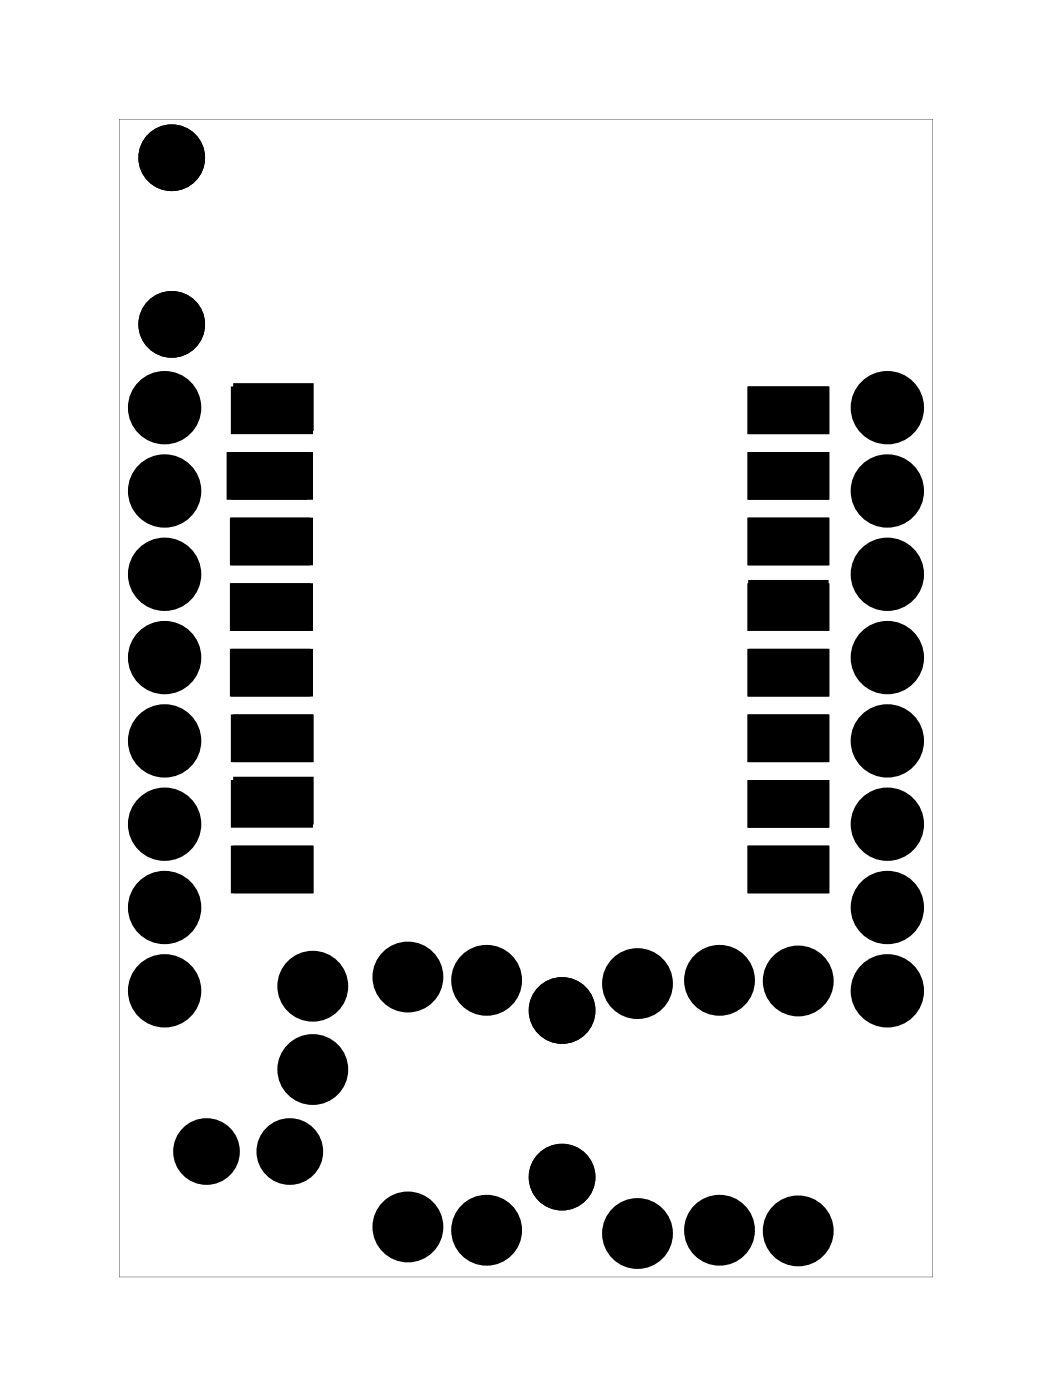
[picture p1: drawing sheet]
<svg xmlns="http://www.w3.org/2000/svg" width="32mm" height="43mm" viewBox="0 0 32 43" stroke-linecap="round" stroke-linejoin="round" font-family="sans-serif">
<g fill="#000">
<path d="M7 13.9h2.2v1.2h-2.2zM7.1 19.9h2.2v1.2h-2.2zM7.1 17.9h2.2v1.2h-2.2zM7.1 15.9h2.2v1.2h-2.2zM7.2 11.8h2.2v1.2h-2.2zM22.9 11.9h2.2v1.2h-2.2zM22.9 13.9h2.2v1.2h-2.2zM22.9 15.9h2.2v1.2h-2.2zM22.9 17.8h2.2v1.2h-2.2zM22.9 19.9h2.2v1.2h-2.2zM7.2 21.9h2.2v1.2h-2.2zM7.2 23.8h2.2v1.2h-2.2z"/>
<path d="M7.2 25.9h2.2v1.2h-2.2zM22.9 25.9h2.2v1.2h-2.2zM22.9 21.9h2.2v1.2h-2.2zM22.9 23.9h2.2v1.2h-2.2z"/>
<path d="M7.2 17.9v1.2h2.2v-1.2zM8.6 18.5a.31 .31 0 0 1 .6 0 .31 .31 0 0 1-.6 0z"/>
<path d="M7.2 15.9v1.2h2.2v-1.2zM8.6 16.5a.31 .31 0 0 1 .6 0 .31 .31 0 0 1-.6 0z"/>
<path d="M7.2 13.9v1.2h2.2v-1.2zM8.6 14.5a.31 .31 0 0 1 .6 0 .31 .31 0 0 1-.6 0z"/>
<path d="M7.2 11.9v1.2h2.2v-1.2zM8.6 12.5a.31 .31 0 0 1 .6 0 .31 .31 0 0 1-.6 0z"/>
<path d="M22.9 11.9h2.3v1.2h-2.3zM23.1 12.5a.31 .31 0 0 0 .6 0 .31 .31 0 0 0-.6 0z"/>
<path d="M22.9 13.9h2.3v1.2h-2.3zM23.1 14.5a.31 .31 0 0 0 .6 0 .31 .31 0 0 0-.6 0z"/>
<path d="M22.9 15.9h2.3v1.2h-2.3zM23.1 16.5a.31 .31 0 0 0 .6 0 .31 .31 0 0 0-.6 0z"/>
<path d="M22.9 17.9h2.3v1.2h-2.3zM23.1 18.5a.31 .31 0 0 0 .6 0 .31 .31 0 0 0-.6 0z"/>
<path d="M3.6 3.6v35.3h24.8v-35.3zM3.6 3.6h24.8v35.3h-24.8z"/>
<path d="M7.2 25.9v1.2h2.2v-1.2zM8.6 26.5a.31 .31 0 0 1 .6 0 .31 .31 0 0 1-.6 0z"/>
<path d="M7.2 23.9v1.2h2.2v-1.2zM8.6 24.5a.31 .31 0 0 1 .6 0 .31 .31 0 0 1-.6 0z"/>
<path d="M7.2 21.9v1.2h2.2v-1.2zM8.6 22.5a.31 .31 0 0 1 .6 0 .31 .31 0 0 1-.6 0z"/>
<path d="M7.2 19.9v1.2h2.2v-1.2zM8.6 20.5a.31 .31 0 0 1 .6 0 .31 .31 0 0 1-.6 0z"/>
<path d="M22.9 19.9h2.3v1.2h-2.3zM23.1 20.5a.31 .31 0 0 0 .6 0 .31 .31 0 0 0-.6 0z"/>
<path d="M22.9 21.9h2.3v1.2h-2.3zM23.1 22.5a.31 .31 0 0 0 .6 0 .31 .31 0 0 0-.6 0z"/>
<path d="M22.9 23.9h2.3v1.2h-2.3zM23.1 24.5a.31 .31 0 0 0 .6 0 .31 .31 0 0 0-.6 0z"/>
<path d="M22.9 25.9h2.3v1.2h-2.3zM23.1 26.5a.31 .31 0 0 0 .6 0 .31 .31 0 0 0-.6 0z"/>
</g>
<g fill="#000">
<circle cx="5" cy="12.4" r=".74"/>
<circle cx="5" cy="15" r=".74"/>
<circle cx="5" cy="17.5" r=".74"/>
<circle cx="5.2" cy="9.9" r=".64"/>
<circle cx="5.2" cy="4.8" r=".64"/>
<circle cx="27.1" cy="12.4" r=".74"/>
<circle cx="27.1" cy="15" r=".74"/>
<circle cx="27.1" cy="17.5" r=".74"/>
<circle cx="5" cy="27.7" r=".74"/>
<circle cx="5" cy="20.1" r=".74"/>
<circle cx="5" cy="25.1" r=".74"/>
<circle cx="5" cy="22.6" r=".74"/>
<circle cx="5" cy="30.2" r=".74"/>
<circle cx="6.3" cy="35.1" r=".64"/>
<circle cx="8.8" cy="35.1" r=".64"/>
<circle cx="9.5" cy="32.6" r=".7"/>
<circle cx="9.5" cy="30.1" r=".7"/>
<circle cx="12.4" cy="29.8" r=".7"/>
<circle cx="12.4" cy="37.4" r=".7"/>
<circle cx="14.8" cy="37.5" r=".7"/>
<circle cx="14.8" cy="29.9" r=".7"/>
<circle cx="17.1" cy="35.9" r=".64"/>
<circle cx="17.1" cy="30.8" r=".64"/>
<circle cx="19.4" cy="30" r=".7"/>
<circle cx="19.4" cy="37.6" r=".7"/>
<circle cx="21.9" cy="37.5" r=".7"/>
<circle cx="21.9" cy="29.9" r=".7"/>
<circle cx="24.3" cy="29.9" r=".7"/>
<circle cx="24.3" cy="37.5" r=".7"/>
<circle cx="27.1" cy="27.7" r=".74"/>
<circle cx="27.1" cy="20.1" r=".74"/>
<circle cx="27.1" cy="25.1" r=".74"/>
<circle cx="27.1" cy="22.6" r=".74"/>
<circle cx="27.1" cy="30.2" r=".74"/>
</g>
<g fill="none" stroke="#000" stroke-width=".76" stroke-linecap="butt">
<circle cx="5" cy="17.5" r=".74"/>
<circle cx="5" cy="12.4" r=".74"/>
<circle cx="5" cy="15" r=".74"/>
<circle cx="5.2" cy="9.9" r=".64"/>
<circle cx="5.2" cy="4.8" r=".64"/>
<circle cx="27.1" cy="17.5" r=".74"/>
<circle cx="27.1" cy="12.4" r=".74"/>
<circle cx="27.1" cy="15" r=".74"/>
<circle cx="5" cy="25.1" r=".74"/>
<circle cx="5" cy="22.6" r=".74"/>
<circle cx="5" cy="30.2" r=".74"/>
<circle cx="5" cy="27.7" r=".74"/>
<circle cx="5" cy="20.1" r=".74"/>
<circle cx="6.3" cy="35.1" r=".64"/>
<circle cx="8.8" cy="35.1" r=".64"/>
<circle cx="9.5" cy="32.6" r=".7"/>
<circle cx="9.5" cy="30.1" r=".7"/>
<circle cx="12.4" cy="37.4" r=".7"/>
<circle cx="12.4" cy="29.8" r=".7"/>
<circle cx="14.8" cy="37.5" r=".7"/>
<circle cx="14.8" cy="29.9" r=".7"/>
<circle cx="17.1" cy="35.9" r=".64"/>
<circle cx="17.1" cy="30.8" r=".64"/>
<circle cx="19.4" cy="37.6" r=".7"/>
<circle cx="19.4" cy="30" r=".7"/>
<circle cx="21.9" cy="37.5" r=".7"/>
<circle cx="21.9" cy="29.9" r=".7"/>
<circle cx="24.3" cy="37.5" r=".7"/>
<circle cx="24.3" cy="29.9" r=".7"/>
<circle cx="27.1" cy="22.6" r=".74"/>
<circle cx="27.1" cy="27.7" r=".74"/>
<circle cx="27.1" cy="25.1" r=".74"/>
<circle cx="27.1" cy="30.2" r=".74"/>
<circle cx="27.1" cy="20.1" r=".74"/>
</g>
<g fill="none" stroke="#000" stroke-width=".25">
<path d="M7 13.9h2.2v1.2h-2.2zM7.1 19.9h2.2v1.2h-2.2zM7.1 17.9h2.2v1.2h-2.2zM7.1 15.9h2.2v1.2h-2.2zM7.2 19.9h2.2v1.2h-2.2zM7.2 17.9h2.2v1.2h-2.2zM7.2 15.9h2.2v1.2h-2.2zM7.2 13.9h2.2v1.2h-2.2zM7.2 11.9h2.2v1.2h-2.2zM7.2 11.8h2.2v1.2h-2.2zM22.9 11.9h2.3v1.2h-2.3zM22.9 13.9h2.3v1.2h-2.3z"/>
<path d="M22.9 15.9h2.3v1.2h-2.3zM22.9 17.9h2.3v1.2h-2.3zM22.9 19.9h2.3v1.2h-2.3zM22.9 11.9h2.2v1.2h-2.2zM22.9 13.9h2.2v1.2h-2.2zM22.9 15.9h2.2v1.2h-2.2zM22.9 17.8h2.2v1.2h-2.2zM22.9 19.9h2.2v1.2h-2.2zM7.2 25.9h2.2v1.2h-2.2zM7.2 23.9h2.2v1.2h-2.2zM7.2 21.9h2.2v1.2h-2.2zM7.2 23.8h2.2v1.2h-2.2z"/>
<path d="M22.9 21.9h2.3v1.2h-2.3zM22.9 23.9h2.3v1.2h-2.3zM22.9 25.9h2.3v1.2h-2.3zM22.9 25.9h2.2v1.2h-2.2zM22.9 21.9h2.2v1.2h-2.2zM22.9 23.9h2.2v1.2h-2.2z"/>
<circle cx="8.9" cy="18.5" r=".31"/>
<circle cx="8.9" cy="12.5" r=".31"/>
<circle cx="8.9" cy="14.5" r=".31"/>
<circle cx="8.9" cy="16.5" r=".31"/>
<circle cx="23.4" cy="16.5" r=".31"/>
<circle cx="23.4" cy="12.5" r=".31"/>
<circle cx="23.4" cy="14.5" r=".31"/>
<circle cx="23.4" cy="18.5" r=".31"/>
<circle cx="8.9" cy="22.5" r=".31"/>
<circle cx="8.9" cy="26.5" r=".31"/>
<circle cx="8.9" cy="20.5" r=".31"/>
<circle cx="8.9" cy="24.5" r=".31"/>
<circle cx="23.4" cy="24.5" r=".31"/>
<circle cx="23.4" cy="26.5" r=".31"/>
<circle cx="23.4" cy="20.5" r=".31"/>
<circle cx="23.4" cy="22.5" r=".31"/>
</g>
</svg>
